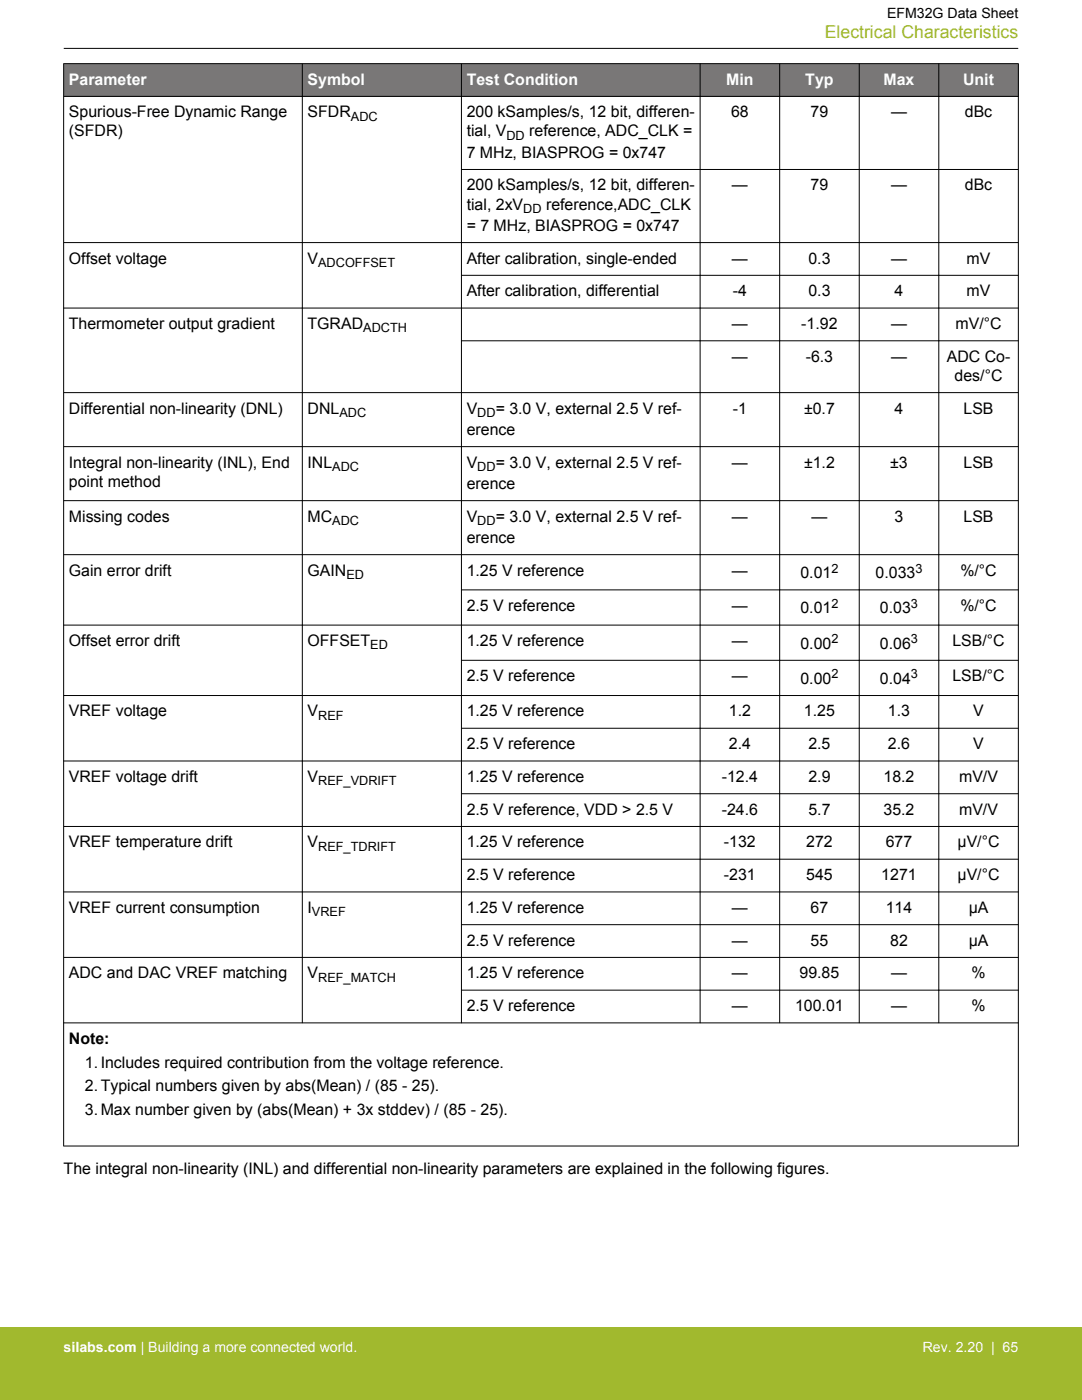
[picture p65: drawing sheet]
<svg xmlns="http://www.w3.org/2000/svg" width="216mm" height="279mm" viewBox="0 0 216 279" stroke-linecap="round" stroke-linejoin="round" font-family="sans-serif">
<defs><g id="words">
<text font-size="3.5" fill="#a1b92e" x="164.6" y="7.5">Electrical Characteristics</text>
<g font-size="3.2" fill="#fff">
<text x="13.7" y="16.9">Parameter</text>
<text x="61.4" y="16.9">Symbol</text>
<text x="93.1" y="16.9">Test Condition</text>
<text x="144.9" y="16.9">Min</text>
<text x="160.7" y="16.9">Typ</text>
<text x="176.3" y="16.9">Max</text>
<text x="192.2" y="16.9">Unit</text>
</g>
<g font-size="3.2">
<text x="13.7" y="23.4">Spurious-Free Dynamic Range</text>
<text x="61.4" y="23.4">SFDR</text>
<text x="93.1" y="23.4">200 kSamples/s, 12 bit, differen-</text>
<text x="145.9" y="23.4">68</text>
<text x="161.7" y="23.4">79</text>
<text x="177.8" y="23.4">—</text>
<text x="192.5" y="23.4">dBc</text>
<text x="13.7" y="27.2">(SFDR)</text>
<text x="93.1" y="27.2">tial, V</text>
<text x="105.6" y="27.2">reference, ADC_CLK =</text>
<text x="93.1" y="31.5">7 MHz, BIASPROG = 0x747</text>
<text x="93.1" y="38">200 kSamples/s, 12 bit, differen-</text>
<text x="93.1" y="41.8">tial, 2xV</text>
<text x="109" y="41.8">reference,ADC_CLK</text>
<text x="146.1" y="38">—</text>
<text x="161.7" y="38">79</text>
<text x="177.8" y="38">—</text>
<text x="192.5" y="38">dBc</text>
<text x="93.1" y="46.1">= 7 MHz, BIASPROG = 0x747</text>
<text x="13.7" y="52.6">Offset voltage</text>
<text x="61.4" y="52.6">V</text>
<text x="93.1" y="52.6">After calibration, single-ended</text>
<text x="146.1" y="52.6">—</text>
<text x="161.3" y="52.6">0.3</text>
<text x="177.8" y="52.6">—</text>
<text x="192.9" y="52.6">mV</text>
<text x="93.1" y="59.1">After calibration, differential</text>
<text x="146.2" y="59.1">-4</text>
<text x="161.3" y="59.1">0.3</text>
<text x="178.5" y="59.1">4</text>
<text x="192.9" y="59.1">mV</text>
<text x="13.7" y="65.7">Thermometer output gradient</text>
<text x="61.4" y="65.7">TGRAD</text>
<text x="146.1" y="65.7">—</text>
<text x="159.9" y="65.7">-1.92</text>
<text x="177.8" y="65.7">—</text>
<text x="190.7" y="65.7">mV/°C</text>
<text x="146.1" y="72.2">—</text>
<text x="160.8" y="72.2">-6.3</text>
<text x="177.8" y="72.2">—</text>
<text x="188.9" y="72.2">ADC Co-</text>
<text x="190.5" y="76">des/°C</text>
<text x="13.7" y="82.5">Differential non-linearity (DNL)</text>
<text x="61.4" y="82.5">DNL</text>
<text x="93.1" y="82.5">V</text>
<text x="98.9" y="82.5">= 3.0 V, external 2.5 V ref-</text>
<text x="146.2" y="82.5">-1</text>
<text x="160.4" y="82.5">±0.7</text>
<text x="178.5" y="82.5">4</text>
<text x="192.3" y="82.5">LSB</text>
<text x="93.1" y="86.8">erence</text>
<text x="13.7" y="93.3">Integral non-linearity (INL), End</text>
<text x="61.4" y="93.3">INL</text>
<text x="93.1" y="93.3">V</text>
<text x="98.9" y="93.3">= 3.0 V, external 2.5 V ref-</text>
<text x="146.1" y="93.3">—</text>
<text x="160.4" y="93.3">±1.2</text>
<text x="177.6" y="93.3">±3</text>
<text x="192.3" y="93.3">LSB</text>
<text x="13.7" y="97.1">point method</text>
<text x="93.1" y="97.6">erence</text>
<text x="13.7" y="104.1">Missing codes</text>
<text x="61.4" y="104.1">MC</text>
<text x="93.1" y="104.1">V</text>
<text x="98.9" y="104.1">= 3.0 V, external 2.5 V ref-</text>
<text x="146.1" y="104.1">—</text>
<text x="161.9" y="104.1">—</text>
<text x="178.5" y="104.1">3</text>
<text x="192.3" y="104.1">LSB</text>
<text x="93.1" y="108.3">erence</text>
<text x="13.7" y="114.9">Gain error drift</text>
<text x="61.4" y="114.9">GAIN</text>
<text x="93.1" y="114.9">1.25 V reference</text>
<text x="146.1" y="114.9">—</text>
<text x="159.7" y="115.4">0.01</text>
<text x="174.7" y="115.4">0.033</text>
<text x="191.6" y="114.9">%/°C</text>
<text x="93.1" y="121.9">2.5 V reference</text>
<text x="146.1" y="121.9">—</text>
<text x="159.7" y="122.4">0.01</text>
<text x="175.6" y="122.4">0.03</text>
<text x="191.6" y="121.9">%/°C</text>
<text x="13.7" y="128.9">Offset error drift</text>
<text x="61.4" y="128.9">OFFSET</text>
<text x="93.1" y="128.9">1.25 V reference</text>
<text x="146" y="128.9">—</text>
<text x="159.7" y="129.4">0.00</text>
<text x="175.6" y="129.4">0.06</text>
<text x="190" y="128.9">LSB/°C</text>
<text x="93.1" y="136">2.5 V reference</text>
<text x="146.1" y="136">—</text>
<text x="159.7" y="136.5">0.00</text>
<text x="175.6" y="136.5">0.04</text>
<text x="190" y="136">LSB/°C</text>
<text x="13.7" y="143">VREF voltage</text>
<text x="61.4" y="143">V</text>
<text x="93.1" y="143">1.25 V reference</text>
<text x="145.4" y="143">1.2</text>
<text x="160.4" y="143">1.25</text>
<text x="177.2" y="143">1.3</text>
<text x="194.2" y="143">V</text>
<text x="93.1" y="149.5">2.5 V reference</text>
<text x="145.4" y="149.5">2.4</text>
<text x="161.3" y="149.5">2.5</text>
<text x="177.2" y="149.5">2.6</text>
<text x="194.2" y="149.5">V</text>
<text x="13.7" y="156.1">VREF voltage drift</text>
<text x="61.4" y="156.1">V</text>
<text x="93.1" y="156.1">1.25 V reference</text>
<text x="144" y="156.1">-12.4</text>
<text x="161.3" y="156.1">2.9</text>
<text x="176.3" y="156.1">18.2</text>
<text x="191.4" y="156.1">mV/V</text>
<text x="93.1" y="162.6">2.5 V reference, VDD &gt; 2.5 V</text>
<text x="144" y="162.6">-24.6</text>
<text x="161.3" y="162.6">5.7</text>
<text x="176.3" y="162.6">35.2</text>
<text x="191.4" y="162.6">mV/V</text>
<text x="13.7" y="169.1">VREF temperature drift</text>
<text x="61.4" y="169.1">V</text>
<text x="93.1" y="169.1">1.25 V reference</text>
<text x="144.5" y="169.1">-132</text>
<text x="160.9" y="169.1">272</text>
<text x="176.7" y="169.1">677</text>
<text x="191.1" y="169.1">µV/°C</text>
<text x="93.1" y="175.7">2.5 V reference</text>
<text x="144.5" y="175.7">-231</text>
<text x="160.9" y="175.7">545</text>
<text x="175.9" y="175.7">1271</text>
<text x="191.1" y="175.7">µV/°C</text>
<text x="13.7" y="182.2">VREF current consumption</text>
<text x="61.4" y="182.2">I</text>
<text x="93.1" y="182.2">1.25 V reference</text>
<text x="146.1" y="182.2">—</text>
<text x="161.7" y="182.2">67</text>
<text x="176.7" y="182.2">114</text>
<text x="193.3" y="182.2">µA</text>
<text x="93.1" y="188.7">2.5 V reference</text>
<text x="146.1" y="188.7">—</text>
<text x="161.7" y="188.7">55</text>
<text x="177.6" y="188.7">82</text>
<text x="193.3" y="188.7">µA</text>
<text x="13.7" y="195.3">ADC and DAC VREF matching</text>
<text x="61.4" y="195.3">V</text>
<text x="93.1" y="195.3">1.25 V reference</text>
<text x="146.1" y="195.3">—</text>
<text x="159.5" y="195.3">99.85</text>
<text x="177.8" y="195.3">—</text>
<text x="193.9" y="195.3">%</text>
<text x="93.1" y="201.8">2.5 V reference</text>
<text x="146.1" y="201.8">—</text>
<text x="158.7" y="201.8">100.01</text>
<text x="177.8" y="201.8">—</text>
<text x="193.9" y="201.8">%</text>
<text x="13.7" y="208.3">Note:</text>
<text x="16.9" y="213.1">1.Includes required contribution from the voltage reference.</text>
<text x="16.9" y="217.8">2.Typical numbers given by abs(Mean) / (85 - 25).</text>
<text x="16.9" y="222.6">3.Max number given by (abs(Mean) + 3x stddev) / (85 - 25).</text>
<text x="12.7" y="234.4">The integral non-linearity (INL) and differential non-linearity parameters are explained in the following figures.</text>
</g>
<text font-size="2.8" x="177" y="3.5">EFM32G Data Sheet</text>
<g font-size="2.8" fill="#fff">
<text x="12.7" y="269.9">silabs.com | Building a more connected world.</text>
<text x="184.1" y="269.9">Rev. 2.20 | 65</text>
</g>
<g font-size="2.5">
<text x="70" y="24">ADC</text>
<text x="101.1" y="27.9">DD</text>
<text x="104.4" y="42.4">DD</text>
<text x="63.5" y="53.2">ADCOFFSET</text>
<text x="72.5" y="66.3">ADCTH</text>
<text x="67.7" y="83.2">ADC</text>
<text x="95.2" y="83.2">DD</text>
<text x="66.3" y="94">ADC</text>
<text x="95.2" y="94">DD</text>
<text x="66.3" y="104.7">ADC</text>
<text x="95.2" y="104.7">DD</text>
<text x="69.1" y="115.5">ED</text>
<text x="165.9" y="114.3">2</text>
<text x="182.7" y="114.3">3</text>
<text x="165.9" y="121.3">2</text>
<text x="181.8" y="121.3">3</text>
<text x="73.9" y="129.6">ED</text>
<text x="165.9" y="128.4">2</text>
<text x="181.8" y="128.4">3</text>
<text x="165.9" y="135.4">2</text>
<text x="181.8" y="135.4">3</text>
<text x="63.5" y="143.6">REF</text>
<text x="63.5" y="156.7">REF_VDRIFT</text>
<text x="63.5" y="169.8">REF_TDRIFT</text>
<text x="62.3" y="182.8">VREF</text>
<text x="63.5" y="195.9">REF_MATCH</text>
</g>
</g></defs>
<g fill="#797777">
<path d="M12.7 12.7h190.5v6.5h-190.5z" fill-rule="evenodd"/>
<path d="M12.7 12.7h190.5v6.5h-190.5z" fill-rule="evenodd"/>
</g>
<g fill="none" stroke="#000" stroke-width=".2">
<path d="M12.7 12.7h190.5M12.7 19.2h190.5M12.7 12.7v216.1M12.7 9.7h190.5M60.3 12.7v191.5M92.1 12.7v191.5M139.7 12.7v191.5M155.6 12.7v191.5M171.5 12.7v191.5M187.3 12.7v191.5M203.2 12.7v216.1M92 33.8h111.2"/>
<path d="M92 54.9h111.2M203.2 48.4h-190.5M12.7 61.5h190.5M12.7 78.4h190.5M92 68h111.2M12.7 89.1h190.5M12.7 99.9h190.5M12.7 110.7h190.5M92 117.7h111.2M12.7 124.8h190.5M12.7 138.8h190.5M92 131.8h111.2"/>
<path d="M12.7 151.9h190.5M92 145.3h111.2M92 158.4h111.2M12.7 164.9h190.5M12.7 178h190.5M92 171.5h111.2M12.7 191.1h190.5M92 184.5h111.2M92 197.6h111.2M12.7 204.1h190.5M12.7 228.7h190.5"/>
</g>
<path d="M0 264.9h215.9v14.5h-215.9z" fill="#a1b92e"/>
<use href="#words"/>
</svg>
